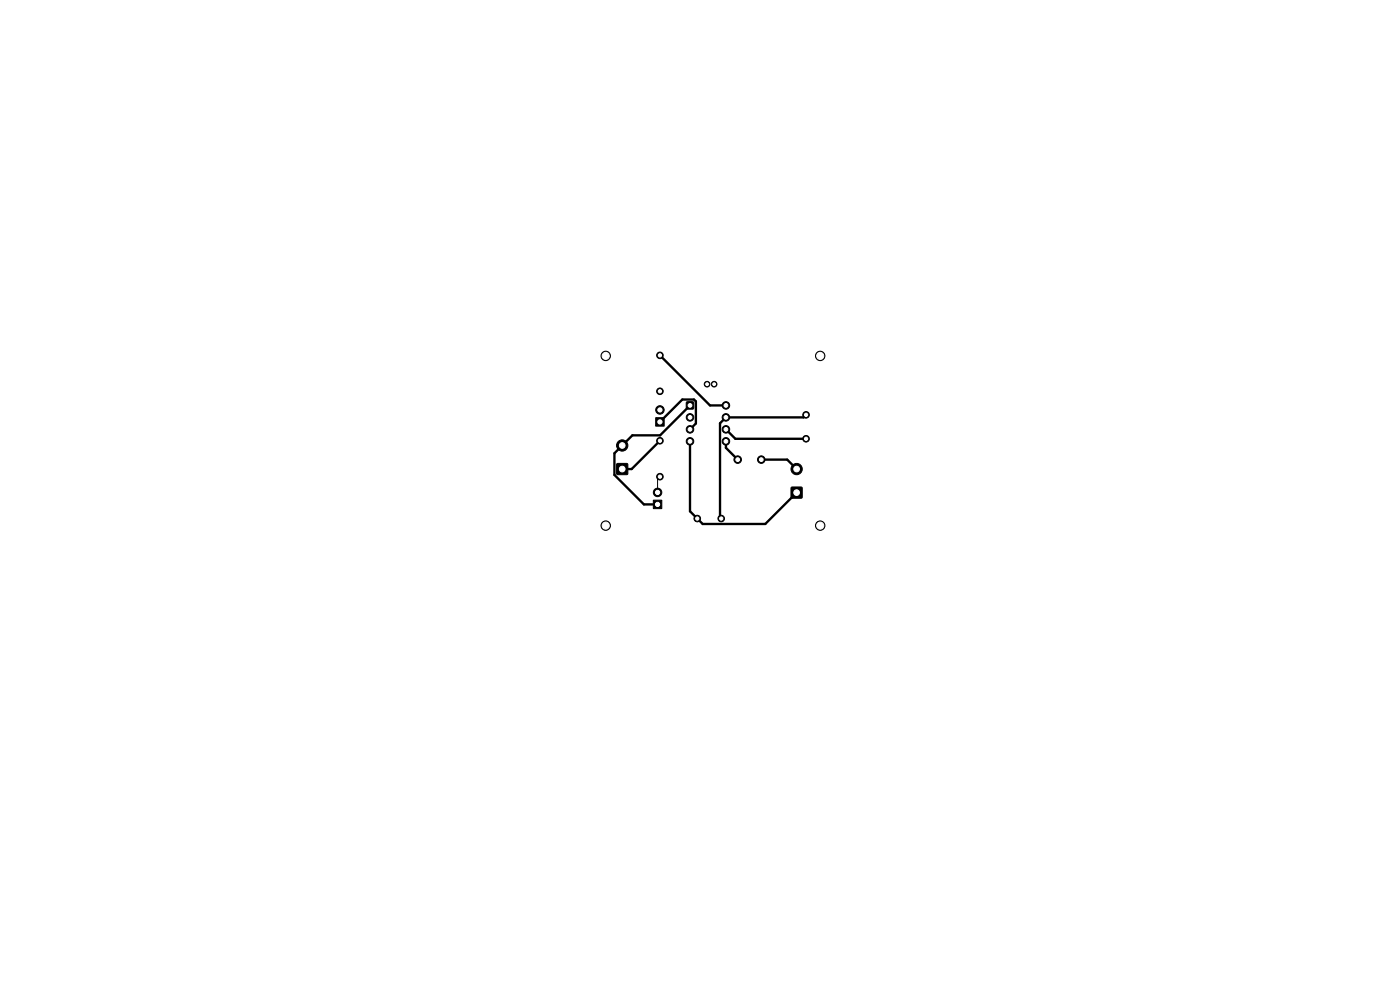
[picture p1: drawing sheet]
<svg xmlns="http://www.w3.org/2000/svg" width="297mm" height="210mm" viewBox="0 0 297 210" stroke-linecap="round" stroke-linejoin="round" font-family="sans-serif">
<g fill="#000" stroke="#000" stroke-width=".21">
<path d="M139.1 88.6h1.8v1.8h-1.8zM145.7 85.3h1.4v1.4h-1.4zM130.9 98.4h2.2v2.2h-2.2zM138.6 106.1h1.8v1.8h-1.8zM167.9 103.4h2.2v2.2h-2.2z"/>
<circle cx="128.5" cy="75.5" r="1"/>
<circle cx="140" cy="75.4" r=".7"/>
<circle cx="174" cy="75.5" r="1"/>
<circle cx="132" cy="94.5" r="1.2"/>
<circle cx="140" cy="83" r=".7"/>
<circle cx="140" cy="93.5" r=".7"/>
<circle cx="140" cy="87" r=".9"/>
<circle cx="146.4" cy="88.5" r=".8"/>
<circle cx="146.4" cy="91.1" r=".8"/>
<circle cx="146.4" cy="93.6" r=".8"/>
<circle cx="150" cy="81.5" r=".6"/>
<circle cx="151.5" cy="81.5" r=".6"/>
<circle cx="154" cy="88.5" r=".8"/>
<circle cx="154" cy="91.1" r=".8"/>
<circle cx="154" cy="86" r=".8"/>
<circle cx="154" cy="93.6" r=".8"/>
<circle cx="156.5" cy="97.5" r=".8"/>
<circle cx="161.5" cy="97.5" r=".8"/>
<circle cx="169" cy="99.5" r="1.2"/>
<circle cx="171" cy="93.1" r=".7"/>
<circle cx="171" cy="88" r=".7"/>
<circle cx="128.5" cy="111.5" r="1"/>
<circle cx="139.5" cy="104.5" r=".9"/>
<circle cx="140" cy="101.1" r=".7"/>
<circle cx="147.9" cy="110" r=".7"/>
<circle cx="153" cy="110" r=".7"/>
<circle cx="174" cy="111.5" r="1"/>
</g>
<path d="M140 75.4l10.6 10.6h3.4M140 89.5l4.8-4.8h2.4l.4 .5v4.6l-1.2 1.3M140 93.5l-6 6h-2M146.4 86l-6.4 6.3h-5.8l-3.9 3.9v4.5l6.3 6.3h2.9M146.4 93.6v14.9l2.7 2.7h13.2l6.7-6.7M154 91.1l2 2h15M154 93.6v1.4l2.5 2.5M161.5 97.5h5.5l2 2M171 88l-.5 .5h-16.5l-1.3 1.3v19.9l.3 .3" fill="none" stroke="#000" stroke-width=".5"/>
<path d="M146.1 86h.3M140 101.1l-.5 .5v2.9" fill="none" stroke="#000" stroke-width=".21"/>
<g fill="#fff" stroke="#fff" stroke-width=".21">
<circle cx="174" cy="75.5" r=".75"/>
<circle cx="128.5" cy="111.5" r=".75"/>
<circle cx="174" cy="111.5" r=".75"/>
<circle cx="128.5" cy="75.5" r=".75"/>
<circle cx="147.9" cy="110" r=".35"/>
<circle cx="153" cy="110" r=".35"/>
<circle cx="146.4" cy="86" r=".4"/>
<circle cx="146.4" cy="88.5" r=".4"/>
<circle cx="146.4" cy="91.1" r=".4"/>
<circle cx="146.4" cy="93.6" r=".4"/>
<circle cx="154" cy="93.6" r=".4"/>
<circle cx="154" cy="91.1" r=".4"/>
<circle cx="154" cy="88.5" r=".4"/>
<circle cx="154" cy="86" r=".4"/>
<circle cx="140" cy="89.5" r=".45"/>
<circle cx="140" cy="87" r=".45"/>
<circle cx="156.5" cy="97.5" r=".4"/>
<circle cx="161.5" cy="97.5" r=".4"/>
<circle cx="140" cy="93.5" r=".35"/>
<circle cx="140" cy="101.1" r=".35"/>
<circle cx="171" cy="88" r=".35"/>
<circle cx="171" cy="93.1" r=".35"/>
<circle cx="151.5" cy="81.5" r=".3"/>
<circle cx="150" cy="81.5" r=".3"/>
<circle cx="140" cy="75.4" r=".35"/>
<circle cx="140" cy="83" r=".35"/>
<circle cx="169" cy="104.5" r=".6"/>
<circle cx="169" cy="99.5" r=".6"/>
<circle cx="132" cy="99.5" r=".6"/>
<circle cx="132" cy="94.5" r=".6"/>
<circle cx="139.5" cy="107" r=".45"/>
<circle cx="139.5" cy="104.5" r=".45"/>
</g>
</svg>
